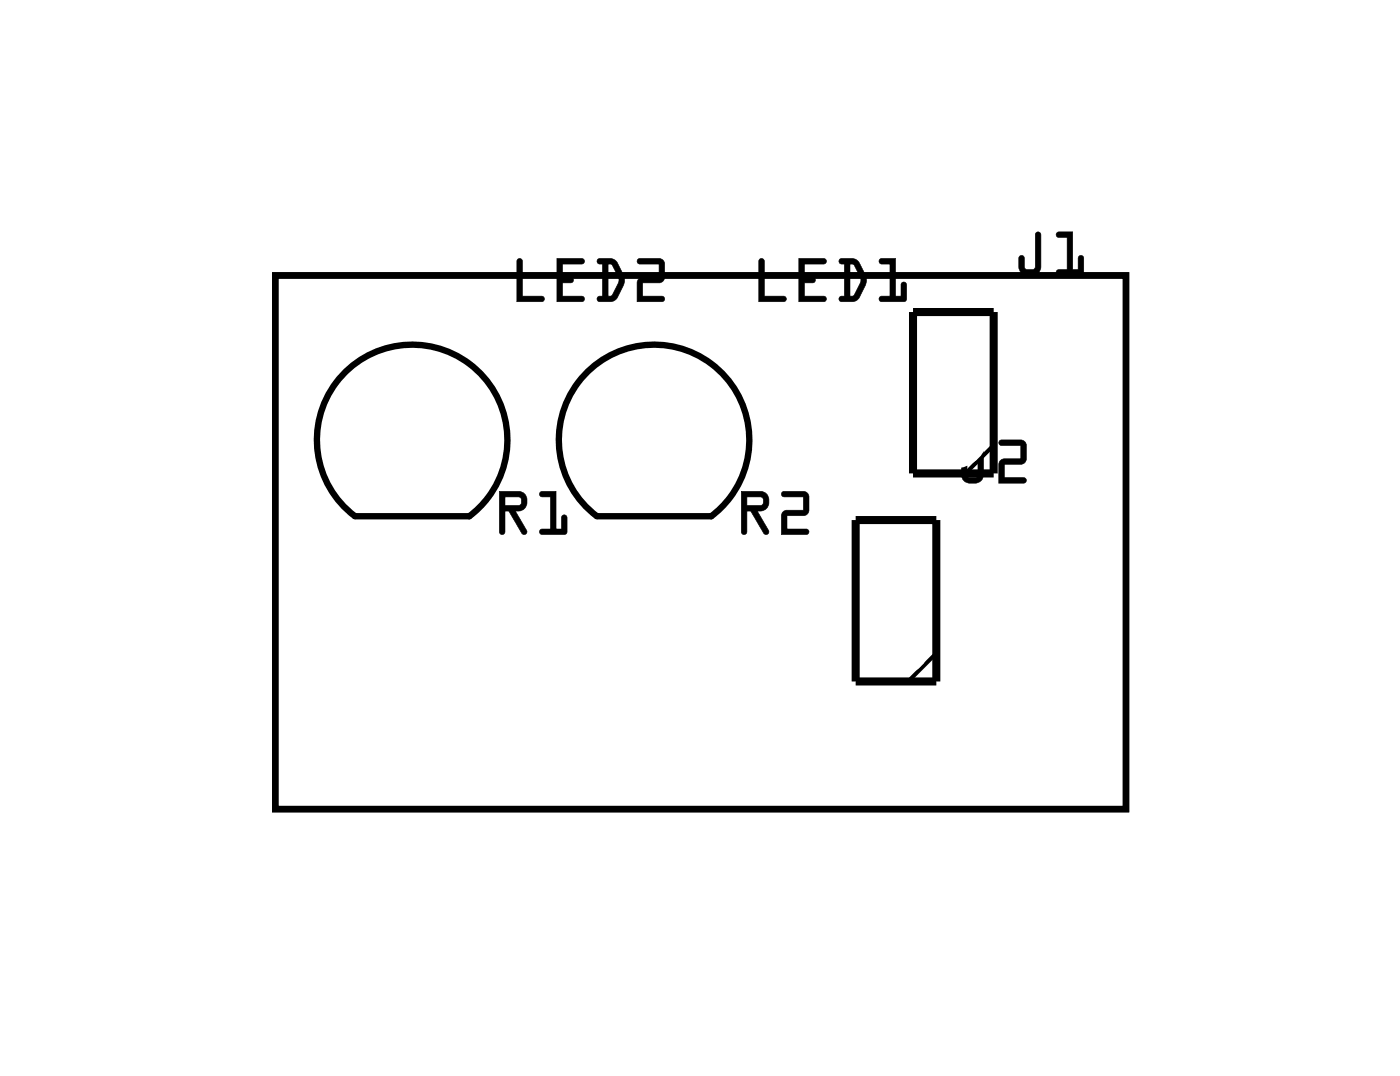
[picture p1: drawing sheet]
<svg xmlns="http://www.w3.org/2000/svg" width="44mm" height="34mm" viewBox="0 0 44 34" stroke-linecap="round" stroke-linejoin="round" font-family="sans-serif">
<path d="M8.7 8.7h26.8v16.8h-26.8zM11.2 16.2a3 3 0 0 1-.4-4.4 3 3 0 0 1 4.4 0 3 3 0 0 1-.4 4.5l-3.6-.1M18.8 16.2a3 3 0 0 1-.4-4.4 3 3 0 0 1 4.4 0 3 3 0 0 1-.4 4.5l-3.6-.1" fill="none" stroke="#000" stroke-width=".2"/>
<path d="M8.7 8.7h26.8v16.8h-26.8z" fill="none" stroke="#000" stroke-width=".03"/>
<path d="M27 16.4h2.5v5h-2.5zM28.8 9.8h2.5v5.1h-2.5z" fill="none" stroke="#000" stroke-width=".25"/>
<path d="M31.3 14l-.9 .9M29.5 20.6l-.9 .8" fill="none" stroke="#000" stroke-width=".13"/>
<g fill="#000">
<path d="M15.7 15.5h.6a.32 .32 0 0 1 .3 .3 .32 .32 0 0 1-.4 .3l.4 .6a.1 .1 0 0 1 0 .1 .1 .1 0 0 1-.2 0l-.4-.7h-.1v.6a.1 .1 0 0 1-.1 .1 .1 .1 0 0 1-.1-.1zM15.7 15.5l.1 1.3 .1-.1v-.6h.1l.4 .7h.2l-.4-.7a.31 .31 0 0 0 .4-.3 .31 .31 0 0 0-.3-.3zM15.9 15.6v.3l.5-.1v-.1zM15.9 15.6h.5v.3h-.5zM17 15.5h.5v1.1h.2v-.3a.1 .1 0 0 1 .1-.1 .1 .1 0 0 1 .1 .1l-.1 .5h-.7a.1 .1 0 0 1-.1-.1 .1 .1 0 0 1 .1-.1h.2v-1h-.3zM17 15.5v.1h.3v1.1h-.3v.1h.8v-.6l-.1 .1v.4h-.2v-1.2z"/>
<path d="M15.7 15.5h.6a.31 .31 0 0 1 .3 .3 .31 .31 0 0 1-.4 .3l.4 .7h-.1l-.5-.7h-.1v.6l-.1 .1zM15.9 15.6v.3h.5v-.3zM17 15.5h.5v1.1h.2v-.3l.1-.1v.6h-.8v-.1l.3-.1v-1h-.3z"/>
<path d="M16.3 8.2h.2v1.1h.6a.1 .1 0 0 1 .1 .1 .1 .1 0 0 1-.1 .1h-.8zM16.3 8.2v1.3h.8v-.2h-.7v-1.1zM17.5 8.1h.8a.1 .1 0 0 1 .1 .1 .1 .1 0 0 1-.1 .1h-.6v.4h.3a.1 .1 0 0 1 .1 .1 .1 .1 0 0 1-.1 .1h-.3v.4h.6a.1 .1 0 0 1 .1 .1 .1 .1 0 0 1-.1 .1h-.8zM17.5 8.1v1.4h.9v-.2h-.7v-.4h.3l.1-.1-.1-.1h-.3v-.4h.6l.1-.1zM18.8 8.2h.6l.3 .6-.3 .6-.5 .1a.1 .1 0 0 1-.1-.1 .1 .1 0 0 1 .1-.1h.1v-1h-.2zM18.8 8.2v.1h.2v1h-.1l-.1 .1 .5 .1 .3-.5v-.4l-.2-.4zM19.2 8.3v1h.1l.2-.5-.2-.4zM19.1 8.3l.2 .1 .2 .4-.3 .5h-.1zM20.1 8.2l.7-.1 .1 .1v.7h-.7v.4h.6a.1 .1 0 0 1 .1 .1 .1 .1 0 0 1-.1 .1h-.7v-.7l.7-.1v-.4h-.7zM20.1 8.2v.1h.7v.4l-.7 .1v.7h.8v-.2h-.7v-.4l.7-.1v-.6l-.1-.1z"/>
<path d="M16.3 8.2h.2v1.1h.6v.2h-.8zM17.5 8.1l.9 .1-.1 .1h-.6v.4h.3l.1 .1-.1 .1h-.3v.4h.7v.2h-.9zM18.8 8.2h.6a.8 .8 0 0 1 .1 1.2l-.2 .1-.5-.1v-.1h.2v-1h-.2zM19.2 8.3v1l.3-.5-.2-.4zM20.1 8.2l.7-.1 .1 .1v.7h-.7v.4h.7v.2h-.8v-.7l.7-.1v-.4h-.7z"/>
<path d="M23.3 15.5h.7a.32 .32 0 0 1 .2 .3 .32 .32 0 0 1-.3 .3l.3 .6a.1 .1 0 0 1 0 .1 .1 .1 0 0 1-.2 0l-.4-.7h-.1v.6a.1 .1 0 0 1-.1 .1 .1 .1 0 0 1-.1-.1zM23.3 15.5l.1 1.3 .1-.1v-.6h.2l.4 .7h.1l-.4-.7a.31 .31 0 0 0 .4-.3 .31 .31 0 0 0-.2-.3zM23.5 15.6v.3l.5-.1v-.1zM23.5 15.6h.5v.3h-.5zM24.6 15.5h.7l.2 .1-.1 .6h-.6v.4h.6a.1 .1 0 0 1 .1 .1 .1 .1 0 0 1-.1 .1h-.8l.1-.7h.6v-.5h-.6zM24.6 15.5l.1 .1h.6v.5h-.6l-.1 .7h.8v-.1h-.6v-.5h.6l.1-.6-.2-.1z"/>
<path d="M23.3 15.5h.7a.31 .31 0 0 1 .2 .3 .31 .31 0 0 1-.3 .3l.3 .7h-.1l-.5-.7h-.1v.6l-.1 .1zM23.5 15.6v.3h.5v-.3zM24.6 15.5h.7l.2 .1-.1 .6h-.6v.4l.6 .1v.1h-.8l.1-.7h.6v-.5h-.6z"/>
<path d="M23.9 8.2h.2v1.1h.6a.1 .1 0 0 1 .1 .1 .1 .1 0 0 1-.1 .1h-.8zM23.9 8.2v1.3h.8v-.2h-.6v-1.1zM25.2 8.1h.7a.1 .1 0 0 1 .1 .1 .1 .1 0 0 1-.1 .1h-.6v.4h.3a.1 .1 0 0 1 .1 .1 .1 .1 0 0 1-.1 .1h-.3v.4h.6a.1 .1 0 0 1 .1 .1 .1 .1 0 0 1-.1 .1h-.7zM25.2 8.1v1.4h.8v-.2h-.7v-.4h.3l.1-.1-.1-.1h-.3v-.4h.6l.1-.1zM26.4 8.2h.6l.3 .6-.3 .6-.5 .1a.1 .1 0 0 1-.1-.1 .1 .1 0 0 1 .1-.1h.1v-1h-.2zM26.5 8.2v.1h.1v1h-.1l-.1 .1 .5 .1 .4-.5v-.4l-.3-.4zM26.8 8.3v1h.1l.2-.5-.2-.4zM26.8 8.3l.1 .1 .2 .4-.3 .5zM27.7 8.2l.5-.1v1.2h.2v-.3a.1 .1 0 0 1 .1-.1 .1 .1 0 0 1 .1 .1l-.1 .5h-.7a.1 .1 0 0 1-.1-.1 .1 .1 0 0 1 .1-.1h.2v-1h-.3zM27.7 8.2v.1h.3v1h-.3v.1l.8 .1v-.6h-.1v.4h-.2v-1.2z"/>
<path d="M23.9 8.2h.2v1.1h.6v.2h-.8zM25.2 8.1l.8 .1-.1 .1h-.6v.4h.3l.1 .1-.1 .1h-.3v.4h.7v.2h-.8zM26.4 8.2h.6a.8 .8 0 0 1 .1 1.2l-.2 .1-.5-.1v-.1h.2v-1h-.2zM26.8 8.3v1l.3-.5-.2-.4zM27.7 8.2l.5-.1v1.2h.2v-.4h.1v.6l-.8-.1v-.1h.3v-1h-.3z"/>
<path d="M30.8 13.9h.2v1a.37 .37 0 0 1-.4 .3 .37 .37 0 0 1-.3-.3v-.2a.1 .1 0 0 1 .1-.1 .1 .1 0 0 1 .1 .1v.3h.3zM30.8 13.9v1.1h-.3l-.1-.4h-.1v.3a.35 .35 0 0 0 .3 .3 .35 .35 0 0 0 .4-.3v-1zM31.5 13.9l.7-.1 .1 .2v.6h-.7v.4h.6a.1 .1 0 0 1 .1 .1 .1 .1 0 0 1-.1 .1h-.7v-.7l.7-.1v-.4h-.7zM31.5 13.9v.1h.7v.4l-.7 .1v.7h.8v-.2h-.7v-.4h.7v-.6l-.1-.1z"/>
<path d="M30.8 13.9h.2v1a.36 .36 0 0 1-.4 .3 .36 .36 0 0 1-.3-.3v-.3h.1h.1v.4h.3zM31.5 13.9l.7-.1 .1 .2v.6h-.7v.4h.7v.2h-.8v-.7l.7-.1v-.4h-.7z"/>
<path d="M32.6 7.3l.2 .1v1a.37 .37 0 0 1-.4 .3 .37 .37 0 0 1-.3-.3v-.3a.1 .1 0 0 1 .1-.1 .1 .1 0 0 1 .1 .1v.4h.3zM32.6 7.3v1.1l-.3 .1-.1-.5-.1 .1v.3a.35 .35 0 0 0 .3 .3 .35 .35 0 0 0 .4-.3v-1zM33.3 7.3h.5v1.2h.2v-.4a.1 .1 0 0 1 0-.1 .1 .1 0 0 1 .1 .1v.5l-.7 .1a.1 .1 0 0 1-.1-.1 .1 .1 0 0 1 .1-.1h.2v-1h-.3zM33.3 7.3v.2h.3v1h-.3v.1h.8v-.5h-.1v.4h-.2v-1.2z"/>
<path d="M32.6 7.3l.2 .1v1a.36 .36 0 0 1-.4 .3 .36 .36 0 0 1-.3-.3v-.3l.1-.1 .1 .1v.4l.3-.1zM33.3 7.3h.5v1.2h.2v-.4l.1-.1v.7l-.8-.1v-.1h.3v-1h-.3z"/>
</g>
<circle cx="20.6" cy="12.6" r=".6" fill="#fff"/>
<circle cx="20.6" cy="12.6" r=".6" fill="none" stroke="#fff" stroke-width=".65" stroke-linecap="butt"/>
<path d="M20 12h1.2v1.2h-1.2z" fill="#fff"/>
<path d="M20 12h1.2v1.2h-1.2z" fill="none" stroke="#fff" stroke-width=".65" stroke-linecap="butt"/>
<circle cx="20.6" cy="15.1" r=".6" fill="#fff"/>
<circle cx="20.6" cy="15.1" r=".6" fill="none" stroke="#fff" stroke-width=".65" stroke-linecap="butt"/>
<circle cx="13" cy="12.6" r=".6" fill="#fff"/>
<circle cx="13" cy="12.6" r=".6" fill="none" stroke="#fff" stroke-width=".65" stroke-linecap="butt"/>
<path d="M12.4 12h1.2v1.2h-1.2z" fill="#fff"/>
<path d="M12.4 12h1.2v1.2h-1.2z" fill="none" stroke="#fff" stroke-width=".65" stroke-linecap="butt"/>
<circle cx="13" cy="15.1" r=".6" fill="#fff"/>
<circle cx="13" cy="15.1" r=".6" fill="none" stroke="#fff" stroke-width=".65" stroke-linecap="butt"/>
<circle cx="30" cy="13.6" r=".74" fill="#fff"/>
<circle cx="30" cy="13.6" r=".74" fill="none" stroke="#fff" stroke-width=".76" stroke-linecap="butt"/>
<circle cx="30" cy="11.1" r=".74" fill="#fff"/>
<circle cx="30" cy="11.1" r=".74" fill="none" stroke="#fff" stroke-width=".76" stroke-linecap="butt"/>
<circle cx="28.2" cy="20.2" r=".74" fill="#fff"/>
<circle cx="28.2" cy="20.2" r=".74" fill="none" stroke="#fff" stroke-width=".76" stroke-linecap="butt"/>
<circle cx="28.2" cy="17.6" r=".74" fill="#fff"/>
<circle cx="28.2" cy="17.6" r=".74" fill="none" stroke="#fff" stroke-width=".76" stroke-linecap="butt"/>
</svg>
